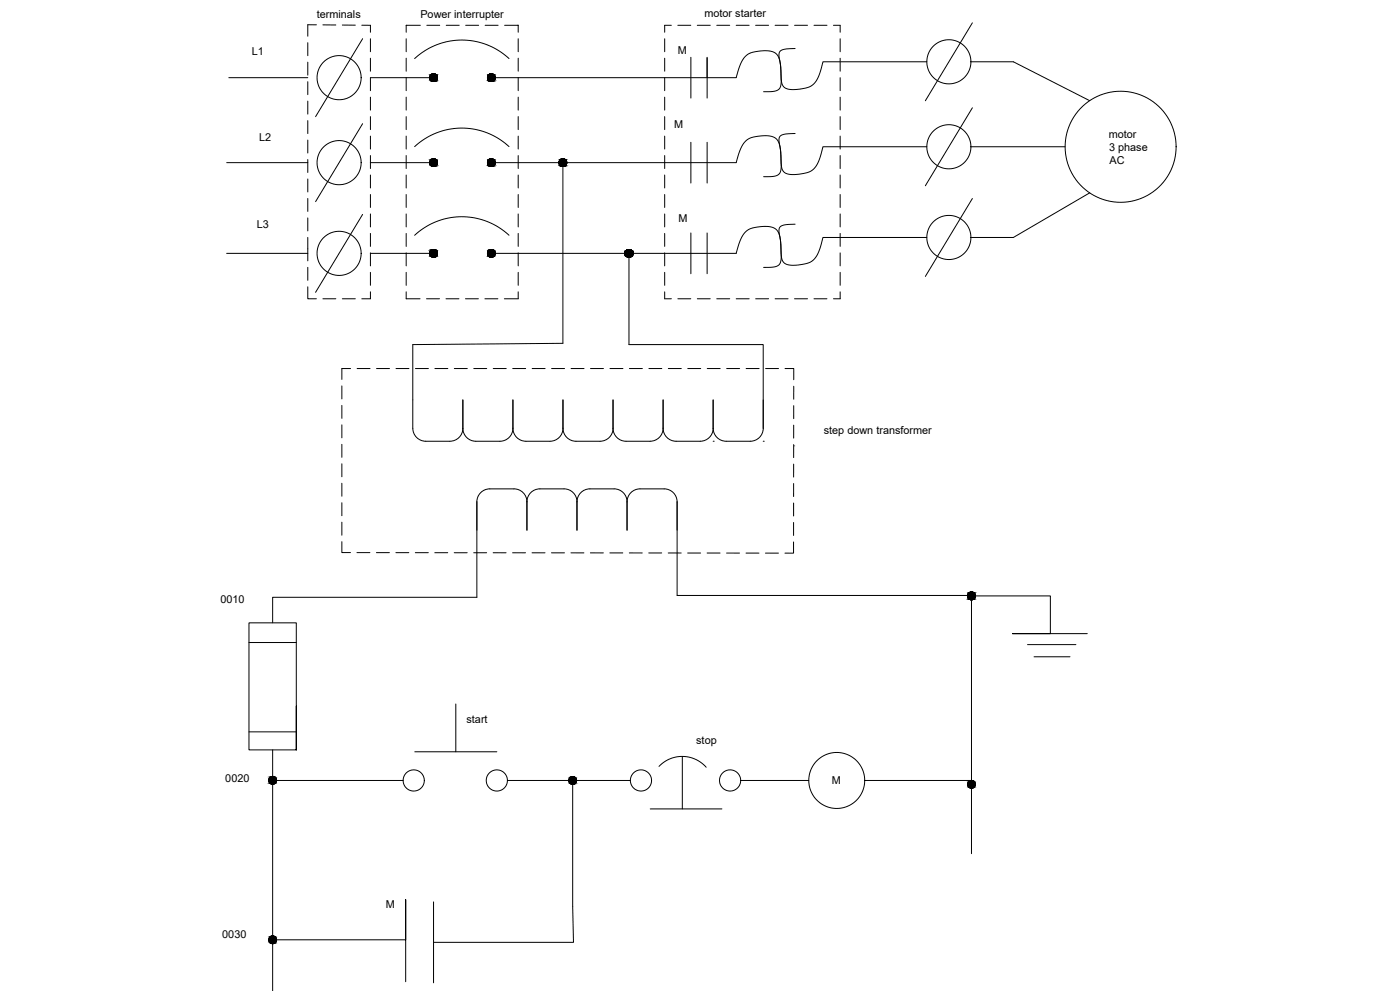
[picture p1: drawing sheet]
<svg xmlns="http://www.w3.org/2000/svg" width="2378mm" height="1682mm" viewBox="0 0 2378 1682" stroke-linecap="round" stroke-linejoin="round" font-family="sans-serif">
<defs><g id="words">
<g font-size="18.5">
<text x="714" y="30">Power interrupter</text>
<text x="1197" y="28">motor starter</text>
<text x="538" y="30">terminals</text>
<text x="428" y="94">L1</text>
<text x="1151" y="92">M</text>
<text x="1145" y="217">M</text>
<text x="440" y="239">L2</text>
<text x="1883" y="235">motor</text>
<text x="1884" y="257">3 phase</text>
<text x="1885" y="279">AC</text>
<text x="1152" y="376">M</text>
<text x="436" y="387">L3</text>
<text x="1399" y="736">step down transformer</text>
<text x="374" y="1023">0010</text>
<text x="792" y="1228">start</text>
<text x="1183" y="1263">stop</text>
<text x="383" y="1327">0020</text>
<text x="1413" y="1331">M</text>
<text x="655" y="1541">M</text>
<text x="378" y="1592">0030</text>
</g>
</g></defs>
<!-- layer: 0 -->
<g fill="none" stroke="#000" stroke-width="1.7">
<path d="M1652 39l-80 132M537 42h-14v19M548 42h22M581 43h23M615 43h14v12M714 43h-24v12M725 43h22M758 43h22M791 43h22M824 43h22M857 43h23v12M1140 43h-11v12"/>
<path d="M1151 43h22M1184 43h22M1217 43h23M1251 43h22M1284 43h22M1317 43h22M1350 43h22M1383 43h22M1416 43h11v12M523 72v23M616 66l-80 132M629 66v22"/>
<path d="M690 66v22M880 66v22M1129 66v22M1427 66v22M629 99v22M690 99v22M865 99a118 118 0 0 0-161 0M880 99v22M1129 99v22M1174 97v69M1201 97v69M1351 82a37 37 0 0 0-26 5l-2 7 3 18a93 93 0 0 0 3 32 21 21 0 0 0 23 8 41 41 0 0 0 32-11l7-12 7-24h176"/>
<path d="M1427 99v22M523 106v22M1649 105h72l130 66M389 132h134M523 139v22M690 132v22M730 132h-101v22M841 132h409l2-6a49 49 0 0 1 20-35 53 53 0 0 1 46 0 38 38 0 0 1 8 29l1 17a15 15 0 0 1-18 19h-12M880 132v22M1129 132v22M1427 132v22M523 172v22"/>
<path d="M629 165v22M690 165v22M880 165v22M1129 165v22M1427 165v22M629 198v22M690 198v22M880 198v22M1129 198v22M1427 198v22M1652 183l-80 132M523 205v22"/>
<path d="M616 210l-80 132M523 238v22M629 231v22M690 231v22M880 231v22M1129 231v22M1351 227a37 37 0 0 0-26 4l-2 7 3 18a93 93 0 0 0 3 33 21 21 0 0 0 23 7 41 41 0 0 0 32-11l7-12 7-24h176M1427 231v22M865 249a118 118 0 0 0-161 0M1174 241v70M1201 241v70M1649 249h160"/>
<path d="M385 276h138M523 271v22M629 264v22M629 276h101M690 264v22M841 276h409l2-6a51 51 0 0 1 19-34 57 57 0 0 1 46-1 33 33 0 0 1 9 26l1 17a17 17 0 0 1-8 20l-7 2h-15M880 264v22M1129 264v22M1427 264v22M629 297v22M690 297v22M880 297v22"/>
<path d="M956 283v300l-255 2v142a22 22 0 0 0 22 22h41a22 22 0 0 0 22-22M1129 297v22M1427 297v22M523 304v22M523 337v22M629 330v22M690 330v22M880 330v22M1129 330v22M1427 330v22M1652 337l-80 132M1851 327l-130 76h-72"/>
<path d="M523 370v22M616 364l-80 132M629 363v22M690 363v22M880 363v22M1129 363v22M1427 363v22M629 396v22M690 396v22M865 399a118 118 0 0 0-161 0M880 396v22M1129 396v22"/>
<path d="M1174 395v70M1201 395v70M1351 381a35 35 0 0 0-26 5l-2 6 3 18a93 93 0 0 0 3 32 21 21 0 0 0 23 8 41 41 0 0 0 32-11l7-12 7-24h176M1427 396v22M523 403v40M385 430h138M629 429v22M629 430h101M690 429v22M841 430h409l2-6a49 49 0 0 1 20-34 53 53 0 0 1 46-1 38 38 0 0 1 8 30l1 16a15 15 0 0 1-18 19h-12M880 429v22M1068 437v148h228v142"/>
<path d="M1129 429v22M1427 429v22M523 454v22M629 462v22M690 462v22M880 462v22M1129 462v22M1427 462v22M523 487v20h14M629 495v12h-14M690 495v12h23M880 495v12h-23"/>
<path d="M1129 495v12h11M1427 495v12h-11M548 507h22M581 507h23M725 507h22M758 507h22M791 507h22M824 507h22M1151 507h22M1184 507h22M1217 507h23M1251 507h22"/>
<path d="M1284 507h22M1317 507h22M1350 507h22M1383 507h22M596 626h-15v18M607 626h22M640 626h22M673 626h22M706 626h22M739 626h22M772 626h22M805 626h22"/>
<path d="M838 626h22M871 626h22M904 626h22M937 626h22M970 626h22M1003 626h22M1036 626h22M1069 626h22M1102 626h22M1135 626h22M1168 626h22M1201 626h22"/>
<path d="M1234 626h22M1267 626h22M1300 626h22M1333 626h15v18M581 655v22M1348 656v22M786 679v48a22 22 0 0 0 22 22h41a22 22 0 0 0 22-22M871 679v48M956 679v48M1041 679v48M1126 679v48M1211 679v48"/>
<path d="M1296 679v48M581 688v22M1348 689v22M581 721v22M871 727a22 22 0 0 0 22 22h41a22 22 0 0 0 22-22M956 727a22 22 0 0 0 22 22h41a22 22 0 0 0 22-22M1041 727a22 22 0 0 0 22 22h41M1126 727a22 22 0 0 0 22 22h41a22 22 0 0 0 22-22M1126 727a22 22 0 0 1-22 22M1211 727a22 22 0 0 0 22 22h41a22 22 0 0 0 22-22M1348 722v22M581 754v22"/>
<path d="M1211 749h.1M1296 749h.1M1348 755v22M1350 757h.1M581 787v22M1348 788v22M581 820v22M1128 830h-41a22 22 0 0 0-22 22M1128 830a22 22 0 0 1 22 22v159h494M1348 821v22M581 853v22M895 852a22 22 0 0 1 22-22h41a22 22 0 0 1 22 22"/>
<path d="M895 852a22 22 0 0 0-22-22h-41a22 22 0 0 0-22 22v162h-347v43M895 852v48M980 852v48M980 852a22 22 0 0 1 22-22h41a22 22 0 0 1 22 22M1065 852v48M1348 854v22M581 886v22M1348 887v22M581 919v19h14M1348 920v19h-15M606 938h22M639 938h22"/>
<path d="M672 938h22M705 938h22M739 938h22M772 938h22M805 938h22M838 938h22M871 938h22M904 938h22M937 938h22M970 938h22M1003 938h22M1036 938l22 1"/>
<path d="M1069 939h22M1102 939h22M1135 939h22M1168 939h22M1201 939h22M1234 939h22M1267 939h22M1300 939h22M1650 1018v307M1657 1011a7 7 0 0 1-10 6 7 7 0 0 1-1-11 7 7 0 0 1 11 4v1h127v64h-64h127M423 1091h80M1745 1094h83"/>
<path d="M1756 1115h62M503 1199v74v-216h-80v216h80M774 1195v81M423 1242h80M463 1273v409M705 1276h139M1159 1284v89M1119 1301a54 54 0 0 1 81 1M463 1325h222M862 1325a18 18 0 0 1-27 16 18 18 0 0 1-1-31 18 18 0 0 1 28 13v2h104M973 1331v208l1 60h-238M979 1325h92"/>
<path d="M1258 1325h116M1469 1325a48 48 0 0 1-71 41 48 48 0 0 1-2-82 48 48 0 0 1 73 38v3h183M1650 1338v111M1105 1373h121M736 1531v137M470 1595a7 7 0 0 1-10 6 7 7 0 0 1-1-11 7 7 0 0 1 11 4v1h219v-68v139"/>
<circle cx="1612" cy="105" r="37"/>
<circle cx="576" cy="132" r="37"/>
<circle cx="736" cy="132" r="6"/>
<circle cx="835" cy="132" r="6"/>
<circle cx="1612" cy="249" r="37"/>
<circle cx="1904" cy="249" r="94"/>
<circle cx="576" cy="276" r="37"/>
<circle cx="736" cy="276" r="6"/>
<circle cx="835" cy="276" r="6"/>
<circle cx="956" cy="276" r="6"/>
<circle cx="1612" cy="403" r="37"/>
<circle cx="576" cy="430" r="37"/>
<circle cx="736" cy="430" r="6"/>
<circle cx="835" cy="430" r="6"/>
<circle cx="1068" cy="430" r="6"/>
<circle cx="463" cy="1324" r="7"/>
<circle cx="703" cy="1325" r="18"/>
<circle cx="973" cy="1325" r="7"/>
<circle cx="1089" cy="1325" r="18"/>
<circle cx="1240" cy="1325" r="18"/>
<circle cx="1650" cy="1331" r="7"/>
</g>
<g fill="#000" stroke="#000" stroke-width="1.7">
<path d="M735 138h3zM736 125h1zM833 138h3zM834 125h1zM834 270h1zM956 270h1zM833 282h3zM955 282h2zM735 436h3zM736 424h1zM833 436h3zM834 424h1z"/>
<path d="M1650 1005h1zM1650 1018h1zM972 1318h2zM971 1331h4zM1648 1337h4zM1649 1325h2zM462 1589h2zM461 1601h4z"/>
<path d="M735 138h2zM736 138h1z"/>
<path d="M735 138h2zM736 138h1z"/>
<path d="M736 125h2zM735 125h3z"/>
<path d="M736 125l2 1zM735 126h3z"/>
<path d="M735 125l3 1zM735 126h3z"/>
<path d="M735 126h3zM735 126h3z"/>
<path d="M735 126h4zM734 126h5z"/>
<path d="M735 138h3zM735 138h3z"/>
<path d="M735 126h4zM734 126h5z"/>
<path d="M735 138h3zM735 138h3z"/>
<path d="M734 126h5zM734 126h5z"/>
<path d="M734 138h5zM734 138h4z"/>
<path d="M734 126h5zM734 126h5z"/>
<path d="M734 138h5zM734 138h4z"/>
<path d="M734 126h5zM734 126h5z"/>
<path d="M734 138h5zM734 138h5z"/>
<path d="M734 126h6zM733 126h7z"/>
<path d="M734 138h5zM734 138h5z"/>
<path d="M734 126h6zM733 126h7z"/>
<path d="M734 138h5zM734 138h5z"/>
<path d="M733 126l7 1zM733 127h7z"/>
<path d="M733 137h7zM733 137l6 1z"/>
<path d="M733 126l7 1zM733 127h7z"/>
<path d="M733 137h7zM733 137l6 1z"/>
<path d="M733 127h8zM732 127h9z"/>
<path d="M733 137h7zM733 137h7z"/>
<path d="M733 127h8zM732 127h9z"/>
<path d="M733 137h7zM733 137h7z"/>
<path d="M732 127h9zM732 127h9z"/>
<path d="M732 137h9zM732 137h8z"/>
<path d="M732 127h9zM732 127h9z"/>
<path d="M732 137h9zM732 137h8z"/>
<path d="M732 127l9 1zM732 128h9z"/>
<path d="M732 136h9zM732 136l9 1z"/>
<path d="M732 127l9 1zM732 127l9 1z"/>
<path d="M732 136h9zM732 136l9 1z"/>
<path d="M732 128h10zM732 128h10z"/>
<path d="M732 136h9zM732 136h9z"/>
<path d="M732 128h10zM732 128h10z"/>
<path d="M732 136h9zM732 136h9z"/>
<path d="M731 128h11zM731 128h11z"/>
<path d="M731 136h11zM731 136h10z"/>
<path d="M731 128h11zM731 128h11z"/>
<path d="M731 136h11zM731 136h10z"/>
<path d="M731 128l11 1zM731 128l11 1z"/>
<path d="M731 135h11zM731 135l11 1z"/>
<path d="M731 128l11 1zM731 128l11 1z"/>
<path d="M731 135h11zM731 135l11 1z"/>
<path d="M731 129h11zM731 129h11z"/>
<path d="M731 135h11zM731 135h11z"/>
<path d="M731 129h11zM731 129h11z"/>
<path d="M731 135h11zM731 135h11z"/>
<path d="M731 129l12 1zM731 129l12 1z"/>
<path d="M731 135h11zM731 135h11z"/>
<path d="M731 129l12 1zM731 129l12 1z"/>
<path d="M731 134h11zM731 134l11 1z"/>
<path d="M730 130h13zM730 130h13z"/>
<path d="M730 134h13zM730 134l12 1z"/>
<path d="M730 130h13zM730 130h13z"/>
<path d="M730 134h13zM730 134h12z"/>
<path d="M730 130h13zM730 130h13z"/>
<path d="M730 134h13zM730 134h13z"/>
<path d="M730 130l13 1zM730 130l13 1z"/>
<path d="M730 133h13zM730 133l13 1z"/>
<path d="M730 130l13 1zM730 130l13 1z"/>
<path d="M730 133h13zM730 133l13 1z"/>
<path d="M730 131h13zM730 131h13z"/>
<path d="M730 133h13zM730 133h13z"/>
<path d="M730 131l13 1zM730 131l13 1z"/>
<path d="M730 132h13zM730 132l13 1z"/>
<path d="M730 131h13zM730 131h13z"/>
<path d="M730 133h13zM730 133h13z"/>
<path d="M730 132h13zM730 132h13z"/>
<path d="M730 131l13 1zM730 131l13 1z"/>
<path d="M730 132h13zM730 132h13z"/>
<path d="M730 132h13zM730 132l13 1z"/>
<path d="M833 138h2zM834 138h1z"/>
<path d="M833 138h2zM834 138h1z"/>
<path d="M834 125l2 1zM833 126h3z"/>
<path d="M834 125l2 1zM833 126h3z"/>
<path d="M833 126h3zM833 126h3z"/>
<path d="M833 126h3zM833 126h3z"/>
<path d="M833 126h4zM832 126h5z"/>
<path d="M833 138h3zM833 138h3z"/>
<path d="M833 126h4zM832 126h5z"/>
<path d="M833 138h3zM833 138h3z"/>
<path d="M832 126h5zM832 126h5z"/>
<path d="M832 138h5zM832 138h4z"/>
<path d="M832 126h5zM832 126h5z"/>
<path d="M832 138h5zM832 138h4z"/>
<path d="M832 126h6zM831 126h7z"/>
<path d="M832 138h5zM832 138h5z"/>
<path d="M832 126h6zM831 126h7z"/>
<path d="M832 138h5zM832 138h5z"/>
<path d="M831 126l7 1zM831 127h7z"/>
<path d="M831 137h7zM831 137l6 1z"/>
<path d="M831 126l7 1zM831 127h7z"/>
<path d="M831 137h7zM831 137l6 1z"/>
<path d="M831 127h8zM830 127h9z"/>
<path d="M831 137h7zM831 137h7z"/>
<path d="M831 127h8zM830 127h9z"/>
<path d="M831 137h7zM831 137h7z"/>
<path d="M830 127h9zM830 127h9z"/>
<path d="M830 137h9zM830 137h8z"/>
<path d="M830 127h9zM830 127h9z"/>
<path d="M830 137h9zM830 137h8z"/>
<path d="M830 127l9 1zM830 127l9 1z"/>
<path d="M830 136h9zM830 136l9 1z"/>
<path d="M830 127l9 1zM830 127l9 1z"/>
<path d="M830 136h9zM830 136l9 1z"/>
<path d="M830 128h10zM830 128h10z"/>
<path d="M830 136h9zM830 136h9z"/>
<path d="M830 128h10zM830 128h10z"/>
<path d="M830 136h9zM830 136h9z"/>
<path d="M829 128h11zM829 128h11z"/>
<path d="M829 136h11zM829 136h10z"/>
<path d="M829 128h11zM829 128h11z"/>
<path d="M829 136h11zM829 136h10z"/>
<path d="M829 128l11 1zM829 128l11 1z"/>
<path d="M829 135h11zM829 135l11 1z"/>
<path d="M829 128l11 1zM829 128l11 1z"/>
<path d="M829 135h11zM829 135l11 1z"/>
<path d="M829 129h11zM829 129h11z"/>
<path d="M829 135h11zM829 135h11z"/>
<path d="M829 129h11zM829 129h11z"/>
<path d="M829 135h11zM829 135h11z"/>
<path d="M829 129l12 1zM829 129l12 1z"/>
<path d="M829 134h11zM829 134l11 1z"/>
<path d="M829 129l12 1zM829 129l12 1z"/>
<path d="M829 134h11zM829 134l11 1z"/>
<path d="M828 130h13zM828 130h13z"/>
<path d="M828 134h13zM828 134h12z"/>
<path d="M828 130h13zM828 130h13z"/>
<path d="M828 134h13zM828 134h12z"/>
<path d="M828 130l13 1zM828 130l13 1z"/>
<path d="M828 133h13zM828 133l13 1z"/>
<path d="M828 130l13 1zM828 130l13 1z"/>
<path d="M828 133h13zM828 133l13 1z"/>
<path d="M828 131h13zM828 131h13z"/>
<path d="M828 133h13zM828 133h13z"/>
<path d="M828 131h13zM828 131h13z"/>
<path d="M828 133h13zM828 133h13z"/>
<path d="M828 131l13 1zM828 131l13 1z"/>
<path d="M828 132h13zM828 132l13 1z"/>
<path d="M828 131l13 1zM828 131l13 1z"/>
<path d="M828 132h13zM828 132l13 1z"/>
<path d="M828 132h13zM828 132h13z"/>
<path d="M828 132h13zM828 132h13z"/>
<path d="M736 270h2zM735 270h3z"/>
<path d="M736 270h2zM735 270h3z"/>
<path d="M735 270h3zM735 270h3z"/>
<path d="M735 270h3zM735 270h3z"/>
<path d="M735 270h4zM734 270h5z"/>
<path d="M735 270h4zM734 270h5z"/>
<path d="M734 270h6zM733 270h7z"/>
<path d="M734 270h6zM733 270h7z"/>
<path d="M733 270l7 1zM733 271h7z"/>
<path d="M733 270l7 1zM733 271h7z"/>
<path d="M733 271h8zM732 271h9z"/>
<path d="M733 271h8zM732 271h9z"/>
<path d="M732 271l9 1zM732 271l9 1z"/>
<path d="M732 271l9 1zM732 271l9 1z"/>
<path d="M732 272l10 1zM732 272l10 1z"/>
<path d="M732 272l10 1zM732 272l10 1z"/>
<path d="M731 273h11zM731 273h11z"/>
<path d="M731 280h11zM731 280h10z"/>
<path d="M731 273h11zM731 273h11z"/>
<path d="M731 280h11zM731 280h10z"/>
<path d="M731 273l12 1zM731 273l12 1z"/>
<path d="M731 279h11zM731 279l11 1z"/>
<path d="M731 273l12 1zM731 273l12 1z"/>
<path d="M731 279h11zM731 279l11 1z"/>
<path d="M730 274l13 1zM730 274l13 1z"/>
<path d="M730 278h13zM730 278l12 1z"/>
<path d="M730 274l13 1zM730 274l13 1z"/>
<path d="M730 278h13zM730 278l12 1z"/>
<path d="M730 275h13zM730 275h13z"/>
<path d="M730 278h13zM730 278h13z"/>
<path d="M730 275h13zM730 275h13z"/>
<path d="M730 278h13zM730 278h13z"/>
<path d="M730 275l13 1zM730 275l13 1z"/>
<path d="M730 277h13zM730 277l13 1z"/>
<path d="M730 275l13 1zM730 275l13 1z"/>
<path d="M730 277h13zM730 277l13 1z"/>
<path d="M730 276h13zM730 276l13 1z"/>
<path d="M730 276h13zM730 276l13 1z"/>
<path d="M834 270h2zM833 270h3z"/>
<path d="M834 270h2zM833 270h3z"/>
<path d="M833 270h3zM833 270h3z"/>
<path d="M833 270h3zM833 270h3z"/>
<path d="M833 270h4zM832 270h5z"/>
<path d="M833 270h4zM832 270h5z"/>
<path d="M832 270h5zM832 270h5z"/>
<path d="M832 270h5zM832 270h5z"/>
<path d="M832 270h6zM831 270h7z"/>
<path d="M832 270h6zM831 270h7z"/>
<path d="M831 270l7 1zM831 271h7z"/>
<path d="M831 270l7 1zM831 271h7z"/>
<path d="M831 271h8zM830 271h9z"/>
<path d="M831 271h8zM830 271h9z"/>
<path d="M830 271h9zM830 271h9z"/>
<path d="M830 271h9zM830 271h9z"/>
<path d="M830 271l9 1zM830 272h9z"/>
<path d="M830 271l9 1zM830 272h9z"/>
<path d="M830 272h10zM830 272h10z"/>
<path d="M830 272h10zM830 272h10z"/>
<path d="M829 272l11 1zM829 272l11 1z"/>
<path d="M829 280h11zM829 280h10z"/>
<path d="M829 272l11 1zM829 272l11 1z"/>
<path d="M829 280h11zM829 280h10z"/>
<path d="M829 273h11zM829 273h11z"/>
<path d="M829 280h11zM829 280h11z"/>
<path d="M829 273h11zM829 273h11z"/>
<path d="M829 280h11zM829 280h11z"/>
<path d="M829 273l11 1zM829 273l11 1z"/>
<path d="M829 279h11zM829 279l11 1z"/>
<path d="M829 273l11 1zM829 273l11 1z"/>
<path d="M829 279h11zM829 279l11 1z"/>
<path d="M829 274h12zM829 274h12z"/>
<path d="M829 279h11zM829 279h11z"/>
<path d="M829 274h12zM829 274h12z"/>
<path d="M829 279h11zM829 279h11z"/>
<path d="M828 274l13 1zM828 274l13 1z"/>
<path d="M828 278h13zM828 278l12 1z"/>
<path d="M828 274l13 1zM828 274l13 1z"/>
<path d="M828 278h13zM828 278l12 1z"/>
<path d="M828 275h13zM828 275h13z"/>
<path d="M828 278h13zM828 278h13z"/>
<path d="M828 275h13zM828 275h13z"/>
<path d="M828 278h13zM828 278h13z"/>
<path d="M828 275l13 1zM828 275l13 1z"/>
<path d="M828 277h13zM828 277l13 1z"/>
<path d="M828 275l13 1zM828 275l13 1z"/>
<path d="M828 277h13zM828 277l13 1z"/>
<path d="M828 276h13zM828 276h13z"/>
<path d="M828 277h13zM828 277h13z"/>
<path d="M828 276h13zM828 276h13z"/>
<path d="M828 277h13zM828 277h13z"/>
<path d="M828 276h13zM828 276l13 1z"/>
<path d="M828 276h13zM828 276l13 1z"/>
<path d="M956 270h1zM955 270h2z"/>
<path d="M956 270h1zM955 270h2z"/>
<path d="M955 270h3zM954 270h4z"/>
<path d="M955 270h3zM954 270h4z"/>
<path d="M954 270h4zM954 270h4z"/>
<path d="M954 270h4zM954 270h4z"/>
<path d="M954 270h5zM953 270h6z"/>
<path d="M954 270h5zM953 270h6z"/>
<path d="M953 270h6zM953 270h6z"/>
<path d="M953 270h6zM953 270h6z"/>
<path d="M953 270l7 1zM952 271h8z"/>
<path d="M953 270l7 1zM952 271h8z"/>
<path d="M952 271h8zM952 271h8z"/>
<path d="M952 271h8zM952 271h8z"/>
<path d="M952 271h9zM952 271h9z"/>
<path d="M952 271h9zM952 271h9z"/>
<path d="M952 271l9 1zM951 272h10z"/>
<path d="M952 271l9 1zM951 272h10z"/>
<path d="M951 272h10zM951 272h10z"/>
<path d="M951 272h10zM951 272h10z"/>
<path d="M951 272l11 1zM951 272l11 1z"/>
<path d="M951 280h10zM951 280h10z"/>
<path d="M951 272l11 1zM951 272l11 1z"/>
<path d="M951 280h10zM951 280h10z"/>
<path d="M951 273h11zM951 273h11z"/>
<path d="M951 280h11zM951 280h10z"/>
<path d="M951 273h11zM951 273h11z"/>
<path d="M951 280h11zM951 280h10z"/>
<path d="M950 273l12 1zM950 273l12 1z"/>
<path d="M950 279h12zM950 279l12 1z"/>
<path d="M950 273l12 1zM950 273l12 1z"/>
<path d="M950 279h12zM950 279l12 1z"/>
<path d="M950 274h12zM950 274h12z"/>
<path d="M950 279h12zM950 279h12z"/>
<path d="M950 274h12zM950 274h12z"/>
<path d="M950 279h12zM950 279h12z"/>
<path d="M950 274l12 1zM950 274l12 1z"/>
<path d="M950 278h12zM950 278l12 1z"/>
<path d="M950 274l12 1zM950 274l12 1z"/>
<path d="M950 278h12zM950 278l12 1z"/>
<path d="M950 275h12zM950 275h12z"/>
<path d="M950 278h12zM950 278h12z"/>
<path d="M950 275h12zM950 275h12z"/>
<path d="M950 278h12zM950 278h12z"/>
<path d="M950 275l13 1zM950 275l13 1z"/>
<path d="M950 277h12zM950 277l12 1z"/>
<path d="M950 275l13 1zM950 275l13 1z"/>
<path d="M950 277h12zM950 277l12 1z"/>
<path d="M950 276h13zM950 276h13z"/>
<path d="M950 277h13zM950 277h12z"/>
<path d="M950 276h13zM950 276h13z"/>
<path d="M950 277h13zM950 277h12z"/>
<path d="M950 276h13zM950 276l13 1z"/>
<path d="M950 276h13zM950 276l13 1z"/>
<path d="M735 282h3zM735 282l2 1z"/>
<path d="M735 282h3zM735 282l2 1z"/>
<path d="M735 282h3zM735 282h3z"/>
<path d="M735 282h3zM735 282h3z"/>
<path d="M734 282h5zM734 282h4z"/>
<path d="M734 282h5zM734 282h4z"/>
<path d="M733 282h7zM733 282h6z"/>
<path d="M733 282h7zM733 282h6z"/>
<path d="M733 281h7zM733 281l7 1z"/>
<path d="M733 281h7zM733 281l7 1z"/>
<path d="M732 281h9zM732 281h8z"/>
<path d="M732 281h9zM732 281h8z"/>
<path d="M732 280h9zM732 280l9 1z"/>
<path d="M732 280h9zM732 280l9 1z"/>
<path d="M833 282l2 1zM834 283h1z"/>
<path d="M833 282l2 1zM834 283h1z"/>
<path d="M833 282h3zM833 282h3z"/>
<path d="M833 282h3zM833 282h3z"/>
<path d="M832 282h5zM832 282h4z"/>
<path d="M832 282h5zM832 282h4z"/>
<path d="M832 282h5zM832 282h5z"/>
<path d="M832 282h5zM832 282h5z"/>
<path d="M831 282h7zM831 282h6z"/>
<path d="M831 282h7zM831 282h6z"/>
<path d="M831 281h7zM831 281l7 1z"/>
<path d="M831 281h7zM831 281l7 1z"/>
<path d="M830 281h9zM830 281h8z"/>
<path d="M830 281h9zM830 281h8z"/>
<path d="M830 281h9zM830 281h9z"/>
<path d="M830 281h9zM830 281h9z"/>
<path d="M830 280h9zM830 280l9 1z"/>
<path d="M830 280h9zM830 280l9 1z"/>
<path d="M955 282l2 1zM956 283h1z"/>
<path d="M955 282l2 1zM956 283h1z"/>
<path d="M954 282h4zM954 282h3z"/>
<path d="M954 282h4zM954 282h3z"/>
<path d="M954 282h4zM954 282h4z"/>
<path d="M954 282h4zM954 282h4z"/>
<path d="M953 282h6zM953 282h5z"/>
<path d="M953 282h6zM953 282h5z"/>
<path d="M953 282h6zM953 282h6z"/>
<path d="M953 282h6zM953 282h6z"/>
<path d="M952 281h8zM952 281l7 1z"/>
<path d="M952 281h8zM952 281l7 1z"/>
<path d="M952 281h8zM952 281h8z"/>
<path d="M952 281h8zM952 281h8z"/>
<path d="M952 281h9zM952 281h8z"/>
<path d="M952 281h9zM952 281h8z"/>
<path d="M951 280h10zM951 280l10 1z"/>
<path d="M951 280h10zM951 280l10 1z"/>
<path d="M735 436h2zM736 436h1z"/>
<path d="M735 436h2zM736 436h1z"/>
<path d="M736 424h2zM735 424h3z"/>
<path d="M736 424h2zM735 424h3z"/>
<path d="M735 424h3zM735 424h3z"/>
<path d="M735 424h3zM735 424h3z"/>
<path d="M735 424h4zM734 424h5z"/>
<path d="M735 436h3zM735 436h3z"/>
<path d="M735 424h4zM734 424h5z"/>
<path d="M735 436h3zM735 436h3z"/>
<path d="M734 424h5zM734 424h5z"/>
<path d="M734 436h5zM734 436h4z"/>
<path d="M734 424h5zM734 424h5z"/>
<path d="M734 436h5zM734 436h4z"/>
<path d="M734 424h5zM734 424h5z"/>
<path d="M734 436h5zM734 436h5z"/>
<path d="M734 424h5zM734 424h5z"/>
<path d="M734 436h5zM734 436h5z"/>
<path d="M734 424l6 1zM733 425h7z"/>
<path d="M734 436h5zM734 436h5z"/>
<path d="M734 424l6 1zM733 425h7z"/>
<path d="M734 436h5zM734 436h5z"/>
<path d="M733 425h7zM733 425h7z"/>
<path d="M733 436h7zM733 436h6z"/>
<path d="M733 425h7zM733 425h7z"/>
<path d="M733 436h7zM733 436h6z"/>
<path d="M733 425h8zM732 425h9z"/>
<path d="M733 435h7zM733 435l7 1z"/>
<path d="M733 425h8zM732 425h9z"/>
<path d="M733 435h7zM733 435l7 1z"/>
<path d="M732 425h9zM732 425h9z"/>
<path d="M732 435h9zM732 435h8z"/>
<path d="M732 425h9zM732 425h9z"/>
<path d="M732 435h9zM732 435h8z"/>
<path d="M732 425l9 1zM732 425l9 1z"/>
<path d="M732 435h9zM732 435h9z"/>
<path d="M732 425l9 1zM732 425l9 1z"/>
<path d="M732 435h9zM732 435h9z"/>
<path d="M732 426h10zM732 426h10z"/>
<path d="M732 434h9zM732 434l9 1z"/>
<path d="M732 426h10zM732 426h10z"/>
<path d="M732 434h9zM732 434l9 1z"/>
<path d="M731 426h11zM731 426h11z"/>
<path d="M731 434h11zM731 434h10z"/>
<path d="M731 426h11zM731 426h11z"/>
<path d="M731 434h11zM731 434h10z"/>
<path d="M731 426l11 1zM731 426l11 1z"/>
<path d="M731 434h11zM731 434h11z"/>
<path d="M731 426l11 1zM731 426l11 1z"/>
<path d="M731 434h11zM731 434h11z"/>
<path d="M731 427h11zM731 427h11z"/>
<path d="M731 433h11zM731 433l11 1z"/>
<path d="M731 427h11zM731 427h11z"/>
<path d="M731 433h11zM731 433l11 1z"/>
<path d="M731 427l12 1zM731 427l12 1z"/>
<path d="M731 433h11zM731 433h11z"/>
<path d="M731 427l12 1zM731 427l12 1z"/>
<path d="M731 433h11zM731 433h11z"/>
<path d="M730 428h13zM730 428h13z"/>
<path d="M730 432h13zM730 432l12 1z"/>
<path d="M730 428h13zM730 428h13z"/>
<path d="M730 432h13zM730 432l12 1z"/>
<path d="M730 428l13 1zM730 428l13 1z"/>
<path d="M730 432h13zM730 432h13z"/>
<path d="M730 428l13 1zM730 428l13 1z"/>
<path d="M730 432h13zM730 432h13z"/>
<path d="M730 429h13zM730 429h13z"/>
<path d="M730 431h13zM730 431l13 1z"/>
<path d="M730 429h13zM730 429h13z"/>
<path d="M730 431h13zM730 431l13 1z"/>
<path d="M730 429l13 1zM730 429l13 1z"/>
<path d="M730 431h13zM730 431h13z"/>
<path d="M730 429l13 1zM730 429l13 1z"/>
<path d="M730 431h13zM730 431h13z"/>
<path d="M730 430h13zM730 430h13z"/>
<path d="M730 430l13 1zM730 430l13 1z"/>
<path d="M730 431h13zM730 431h13z"/>
<path d="M730 430h13zM730 430h13z"/>
<path d="M730 430l13 1zM730 430l13 1z"/>
<path d="M730 431h13zM730 431h13z"/>
<path d="M833 436h2zM834 436h1z"/>
<path d="M833 436h2zM834 436h1z"/>
<path d="M834 424h2zM833 424h3z"/>
<path d="M834 424h2zM833 424h3z"/>
<path d="M833 424h3zM833 424h3z"/>
<path d="M833 424h3zM833 424h3z"/>
<path d="M833 424h4zM832 424h5z"/>
<path d="M833 436h3zM833 436h3z"/>
<path d="M833 424h4zM832 424h5z"/>
<path d="M833 436h3zM833 436h3z"/>
<path d="M832 424h5zM832 424h5z"/>
<path d="M832 436h5zM832 436h4z"/>
<path d="M832 424h5zM832 424h5z"/>
<path d="M832 436h5zM832 436h4z"/>
<path d="M832 424h6zM831 424h7z"/>
<path d="M832 436h5zM832 436h5z"/>
<path d="M832 424h6zM831 424h7z"/>
<path d="M832 436h5zM832 436h5z"/>
<path d="M831 424l7 1zM831 425h7z"/>
<path d="M831 436h7zM831 436h6z"/>
<path d="M831 424l7 1zM831 425h7z"/>
<path d="M831 436h7zM831 436h6z"/>
<path d="M831 425h8zM830 425h9z"/>
<path d="M831 435h7zM831 435l7 1z"/>
<path d="M831 425h8zM830 425h9z"/>
<path d="M831 435h7zM831 435l7 1z"/>
<path d="M830 425h9zM830 425h9z"/>
<path d="M830 435h9zM830 435h8z"/>
<path d="M830 425h9zM830 425h9z"/>
<path d="M830 435h9zM830 435h8z"/>
<path d="M830 425l9 1zM830 425l9 1z"/>
<path d="M830 435h9zM830 435h9z"/>
<path d="M830 425l9 1zM830 425l9 1z"/>
<path d="M830 435h9zM830 435h9z"/>
<path d="M830 426h10zM830 426h10z"/>
<path d="M830 434h9zM830 434l9 1z"/>
<path d="M830 426h10zM830 426h10z"/>
<path d="M830 434h9zM830 434l9 1z"/>
<path d="M829 426l11 1zM829 426l11 1z"/>
<path d="M829 434h11zM829 434h10z"/>
<path d="M829 426l11 1zM829 426l11 1z"/>
<path d="M829 434h11zM829 434h10z"/>
<path d="M829 427h11zM829 427h11z"/>
<path d="M829 434h11zM829 434h11z"/>
<path d="M829 427h11zM829 427h11z"/>
<path d="M829 434h11zM829 434h11z"/>
<path d="M829 427h11zM829 427h11z"/>
<path d="M829 433h11zM829 433l11 1z"/>
<path d="M829 427h11zM829 427h11z"/>
<path d="M829 433h11zM829 433l11 1z"/>
<path d="M829 427l12 1zM829 427l12 1z"/>
<path d="M829 433h11zM829 433h11z"/>
<path d="M829 427l12 1zM829 427l12 1z"/>
<path d="M829 433h11zM829 433h11z"/>
<path d="M828 428h13zM828 428h13z"/>
<path d="M828 432h13zM828 432l12 1z"/>
<path d="M828 428h13zM828 428h13z"/>
<path d="M828 432h13zM828 432l12 1z"/>
<path d="M828 428l13 1zM828 428l13 1z"/>
<path d="M828 432h13zM828 432h13z"/>
<path d="M828 428l13 1zM828 428l13 1z"/>
<path d="M828 432h13zM828 432h13z"/>
<path d="M828 429l13 1zM828 429l13 1z"/>
<path d="M828 431h13zM828 431l13 1z"/>
<path d="M828 429l13 1zM828 429l13 1z"/>
<path d="M828 431h13zM828 431l13 1z"/>
<path d="M828 430h13zM828 430h13z"/>
<path d="M828 431h13zM828 431h13z"/>
<path d="M828 430h13zM828 430h13z"/>
<path d="M828 431h13zM828 431h13z"/>
<path d="M828 430h13zM828 430l13 1z"/>
<path d="M828 430h13zM828 430l13 1z"/>
<path d="M1068 424h1zM1068 424h1z"/>
<path d="M1068 424h1zM1068 424h1z"/>
<path d="M1068 424h1zM1068 424h1z"/>
<path d="M1068 436h1zM1068 436h1z"/>
<path d="M1068 424h1zM1068 424h1z"/>
<path d="M1068 436h1zM1068 436h1z"/>
<path d="M1068 424h1zM1068 424h1z"/>
<path d="M1068 436h1zM1068 436h1z"/>
<path d="M1068 424h1zM1068 424h1z"/>
<path d="M1068 436h1zM1068 436h1z"/>
<path d="M1068 424h1zM1068 424h1z"/>
<path d="M1068 436h1zM1068 436h1z"/>
<path d="M1068 424h1zM1068 424h1z"/>
<path d="M1068 436h1zM1068 436h1z"/>
<path d="M1068 424h1zM1068 424h1z"/>
<path d="M1068 436h1zM1068 436h1z"/>
<path d="M1068 424h1zM1068 424h1z"/>
<path d="M1068 436h1zM1068 436h1z"/>
<path d="M1068 424h1zM1068 424h1z"/>
<path d="M1068 436h1zM1068 436h1z"/>
<path d="M1068 424h1zM1068 424h1z"/>
<path d="M1068 436h1zM1068 436h1z"/>
<path d="M1068 424h1zM1067 424h2z"/>
<path d="M1068 436h1zM1068 436h1z"/>
<path d="M1068 424h1zM1067 424h2z"/>
<path d="M1068 436h1zM1068 436h1z"/>
<path d="M1067 424h2zM1067 424h2z"/>
<path d="M1067 436h2zM1067 436h2z"/>
<path d="M1067 424h2zM1067 424h2z"/>
<path d="M1067 436h2zM1067 436h2z"/>
<path d="M1067 424h2zM1067 424h2z"/>
<path d="M1067 436h2zM1067 436h2z"/>
<path d="M1067 424h2zM1067 424h2z"/>
<path d="M1067 436h2zM1067 436h2z"/>
<path d="M1067 424h2zM1067 424h2z"/>
<path d="M1067 436h2zM1067 436h2z"/>
<path d="M1067 424h2zM1067 424h2z"/>
<path d="M1067 436h2zM1067 436h2z"/>
<path d="M1067 424h3zM1067 424h3z"/>
<path d="M1067 436h2zM1067 436h2z"/>
<path d="M1067 424h3zM1067 424h3z"/>
<path d="M1067 436h2zM1067 436h2z"/>
<path d="M1067 424h3zM1067 424h3z"/>
<path d="M1067 436h3zM1067 436h2z"/>
<path d="M1067 424h3zM1067 424h3z"/>
<path d="M1067 436h3zM1067 436h2z"/>
<path d="M1067 424h3zM1067 424h3z"/>
<path d="M1067 436h3zM1067 436h3z"/>
<path d="M1067 424h3zM1067 424h3z"/>
<path d="M1067 436h3zM1067 436h3z"/>
<path d="M1067 424h3zM1067 424h3z"/>
<path d="M1067 436h3zM1067 436h3z"/>
<path d="M1067 424h3zM1067 424h3z"/>
<path d="M1067 436h3zM1067 436h3z"/>
<path d="M1067 424h3zM1067 424h3z"/>
<path d="M1067 436h3zM1067 436h3z"/>
<path d="M1067 424h3zM1067 424h3z"/>
<path d="M1067 436h3zM1067 436h3z"/>
<path d="M1067 424h3zM1067 424h3z"/>
<path d="M1067 436h3zM1067 436h3z"/>
<path d="M1067 424h3zM1067 424h3z"/>
<path d="M1067 436h3zM1067 436h3z"/>
<path d="M1067 424h3zM1067 424h3z"/>
<path d="M1067 436h3zM1067 436h3z"/>
<path d="M1067 424h3zM1067 424h3z"/>
<path d="M1067 436h3zM1067 436h3z"/>
<path d="M1067 424h3zM1067 424h3z"/>
<path d="M1067 436h3zM1067 436h3z"/>
<path d="M1067 424h3zM1067 424h3z"/>
<path d="M1067 436h3zM1067 436h3z"/>
<path d="M1067 424h3zM1067 424h3z"/>
<path d="M1067 436h3zM1067 436h3z"/>
<path d="M1067 424h3zM1067 424h3z"/>
<path d="M1067 436h3zM1067 436h3z"/>
<path d="M1067 424h3zM1067 424h3z"/>
<path d="M1067 436h3zM1067 436h3z"/>
<path d="M1067 424h3zM1067 424h3z"/>
<path d="M1067 436h3zM1067 436h3z"/>
<path d="M1067 424h3zM1067 424h3z"/>
<path d="M1067 436h3zM1067 436h3z"/>
<path d="M1067 424h3zM1067 424h3z"/>
<path d="M1067 436h3zM1067 436h3z"/>
<path d="M1067 424h3zM1067 424h3z"/>
<path d="M1067 436h3zM1067 436h3z"/>
<path d="M1067 424h3zM1067 424h3z"/>
<path d="M1067 436h3zM1067 436h3z"/>
<path d="M1067 424h3zM1066 424h4z"/>
<path d="M1067 436h3zM1067 436h3z"/>
<path d="M1067 424h3zM1066 424h4z"/>
<path d="M1067 436h3zM1067 436h3z"/>
<path d="M1066 424h4zM1066 424h4z"/>
<path d="M1066 436h4zM1066 436h4z"/>
<path d="M1066 424h4zM1066 424h4z"/>
<path d="M1066 436h4zM1066 436h4z"/>
<path d="M1066 424h4zM1066 424h4z"/>
<path d="M1066 436h4zM1066 436h4z"/>
<path d="M1066 424h4zM1066 424h4z"/>
<path d="M1066 436h4zM1066 436h4z"/>
<path d="M1066 424h4zM1066 424h4z"/>
<path d="M1066 436h4zM1066 436h4z"/>
<path d="M1066 424h4zM1066 424h4z"/>
<path d="M1066 436h4zM1066 436h4z"/>
<path d="M1066 424h5zM1066 424h5z"/>
<path d="M1066 436h4zM1066 436h4z"/>
<path d="M1066 424h5zM1066 424h5z"/>
<path d="M1066 436h4zM1066 436h4z"/>
<path d="M1066 424h5zM1066 424h5z"/>
<path d="M1066 436h5zM1066 436h4z"/>
<path d="M1066 424h5zM1066 424h5z"/>
<path d="M1066 436h5zM1066 436h4z"/>
<path d="M1066 424h5zM1066 424h5z"/>
<path d="M1066 436h5zM1066 436h5z"/>
<path d="M1066 424h5zM1066 424h5z"/>
<path d="M1066 436h5zM1066 436h5z"/>
<path d="M1066 424h5zM1066 424h5z"/>
<path d="M1066 436h5zM1066 436h5z"/>
<path d="M1066 424h5zM1066 424h5z"/>
<path d="M1066 436h5zM1066 436h5z"/>
<path d="M1066 424h5zM1066 424h5z"/>
<path d="M1066 436h5zM1066 436h5z"/>
<path d="M1066 424h5zM1066 424h5z"/>
<path d="M1066 436h5zM1066 436h5z"/>
<path d="M1066 424h5zM1066 424h5z"/>
<path d="M1066 436h5zM1066 436h5z"/>
<path d="M1066 424h5zM1066 424h5z"/>
<path d="M1066 436h5zM1066 436h5z"/>
<path d="M1066 424h5zM1066 424h5z"/>
<path d="M1066 436h5zM1066 436h5z"/>
<path d="M1066 424h5zM1066 424h5z"/>
<path d="M1066 436h5zM1066 436h5z"/>
<path d="M1066 424h5zM1066 424h5z"/>
<path d="M1066 436h5zM1066 436h5z"/>
<path d="M1066 424h5zM1066 424h5z"/>
<path d="M1066 436h5zM1066 436h5z"/>
<path d="M1066 424h5zM1066 424h5z"/>
<path d="M1066 436h5zM1066 436h5z"/>
<path d="M1066 424h5zM1066 424h5z"/>
<path d="M1066 436h5zM1066 436h5z"/>
<path d="M1066 424h5zM1066 424h5z"/>
<path d="M1066 436h5zM1066 436h5z"/>
<path d="M1066 424h5zM1066 424h5z"/>
<path d="M1066 436h5zM1066 436h5z"/>
<path d="M1066 424h5zM1066 424h5z"/>
<path d="M1066 436h5zM1066 436h5z"/>
<path d="M1066 424h5zM1066 424h5z"/>
<path d="M1066 436h5zM1066 436h5z"/>
<path d="M1066 424h5zM1066 424h5z"/>
<path d="M1066 436h5zM1066 436h5z"/>
<path d="M1066 424h5zM1066 424h5z"/>
<path d="M1066 436h5zM1066 436h5z"/>
<path d="M1066 424h5zM1065 424h6z"/>
<path d="M1066 436h5zM1066 436h5z"/>
<path d="M1066 424h5zM1065 424h6z"/>
<path d="M1066 436h5zM1066 436h5z"/>
<path d="M1065 424h6zM1065 424h6z"/>
<path d="M1065 436h6zM1065 436h6z"/>
<path d="M1065 424h6zM1065 424h6z"/>
<path d="M1065 436h6zM1065 436h6z"/>
<path d="M1065 424h6zM1065 424h6z"/>
<path d="M1065 436h6zM1065 436h6z"/>
<path d="M1065 424h6zM1065 424h6z"/>
<path d="M1065 436h6zM1065 436h6z"/>
<path d="M1065 424h6zM1065 424h6z"/>
<path d="M1065 436h6zM1065 436h6z"/>
<path d="M1065 424h6zM1065 424h6z"/>
<path d="M1065 436h6zM1065 436h6z"/>
<path d="M1065 424h6zM1065 424h6z"/>
<path d="M1065 436h6zM1065 436h6z"/>
<path d="M1065 424h6zM1065 424h6z"/>
<path d="M1065 436h6zM1065 436h6z"/>
<path d="M1065 424h7zM1065 424h7z"/>
<path d="M1065 436h6zM1065 436h6z"/>
<path d="M1065 424h7zM1065 424h7z"/>
<path d="M1065 436h6zM1065 436h6z"/>
<path d="M1065 424h7zM1065 424h7z"/>
<path d="M1065 436h7zM1065 436h6z"/>
<path d="M1065 424h7zM1065 424h7z"/>
<path d="M1065 436h7zM1065 436h6z"/>
<path d="M1065 424h7zM1065 424h7z"/>
<path d="M1065 436h7zM1065 436h7z"/>
<path d="M1065 424h7zM1065 424h7z"/>
<path d="M1065 436h7zM1065 436h7z"/>
<path d="M1065 424h7zM1065 424h7z"/>
<path d="M1065 436h7zM1065 436h7z"/>
<path d="M1065 424h7zM1065 424h7z"/>
<path d="M1065 436h7zM1065 436h7z"/>
<path d="M1065 424l7 1zM1065 424l7 1z"/>
<path d="M1065 436h7zM1065 436h7z"/>
<path d="M1065 424l7 1zM1065 424l7 1z"/>
<path d="M1065 436h7zM1065 436h7z"/>
<path d="M1065 425h7zM1065 425h7z"/>
<path d="M1065 436h7zM1065 436h7z"/>
<path d="M1065 425h7zM1065 425h7z"/>
<path d="M1065 436h7zM1065 436h7z"/>
<path d="M1065 425h7zM1065 425h7z"/>
<path d="M1065 435h7zM1065 435l7 1z"/>
<path d="M1065 425h7zM1065 425h7z"/>
<path d="M1065 435h7zM1065 435l7 1z"/>
<path d="M1065 425h7zM1065 425h7z"/>
<path d="M1065 435h7zM1065 435h7z"/>
<path d="M1065 425h7zM1065 425h7z"/>
<path d="M1065 435h7zM1065 435h7z"/>
<path d="M1065 425h7zM1065 425h7z"/>
<path d="M1065 435h7zM1065 435h7z"/>
<path d="M1065 425h7zM1065 425h7z"/>
<path d="M1065 435h7zM1065 435h7z"/>
<path d="M1065 425h7zM1065 425h7z"/>
<path d="M1065 435h7zM1065 435h7z"/>
<path d="M1065 425h7zM1065 425h7z"/>
<path d="M1065 435h7zM1065 435h7z"/>
<path d="M1065 425h7zM1065 425h7z"/>
<path d="M1065 435h7zM1065 435h7z"/>
<path d="M1065 425h7zM1065 425h7z"/>
<path d="M1065 435h7zM1065 435h7z"/>
<path d="M1065 425h7zM1065 425h7z"/>
<path d="M1065 435h7zM1065 435h7z"/>
<path d="M1065 425h7zM1065 425h7z"/>
<path d="M1065 435h7zM1065 435h7z"/>
<path d="M1065 425h7zM1065 425h7z"/>
<path d="M1065 435h7zM1065 435h7z"/>
<path d="M1065 425h7zM1065 425h7z"/>
<path d="M1065 435h7zM1065 435h7z"/>
<path d="M1065 425h7zM1064 425h8z"/>
<path d="M1065 435h7zM1065 435h7z"/>
<path d="M1065 425h7zM1064 425h8z"/>
<path d="M1065 435h7zM1065 435h7z"/>
<path d="M1064 425h8zM1064 425h8z"/>
<path d="M1064 435h8zM1064 435h8z"/>
<path d="M1064 425h8zM1064 425h8z"/>
<path d="M1064 435h8zM1064 435h8z"/>
<path d="M1064 425h8zM1064 425h8z"/>
<path d="M1064 435h8zM1064 435h8z"/>
<path d="M1064 425h8zM1064 425h8z"/>
<path d="M1064 435h8zM1064 435h8z"/>
<path d="M1064 425h8zM1064 425h8z"/>
<path d="M1064 435h8zM1064 435h8z"/>
<path d="M1064 425h8zM1064 425h8z"/>
<path d="M1064 435h8zM1064 435h8z"/>
<path d="M1064 425h8zM1064 425h8z"/>
<path d="M1064 435h8zM1064 435h8z"/>
<path d="M1064 425h8zM1064 425h8z"/>
<path d="M1064 435h8zM1064 435h8z"/>
<path d="M1064 425h9zM1064 425h9z"/>
<path d="M1064 435h8zM1064 435h8z"/>
<path d="M1064 425h9zM1064 425h9z"/>
<path d="M1064 435h8zM1064 435h8z"/>
<path d="M1064 425h9zM1064 425h9z"/>
<path d="M1064 435h9zM1064 435h8z"/>
<path d="M1064 425h9zM1064 425h9z"/>
<path d="M1064 435h9zM1064 435h8z"/>
<path d="M1064 425h9zM1064 425h9z"/>
<path d="M1064 435h9zM1064 435h9z"/>
<path d="M1064 425h9zM1064 425h9z"/>
<path d="M1064 435h9zM1064 435h9z"/>
<path d="M1064 425h9zM1064 425h9z"/>
<path d="M1064 435h9zM1064 435h9z"/>
<path d="M1064 425h9zM1064 425h9z"/>
<path d="M1064 435h9zM1064 435h9z"/>
<path d="M1064 425h9zM1064 425h9z"/>
<path d="M1064 435h9zM1064 435h9z"/>
<path d="M1064 425h9zM1064 425h9z"/>
<path d="M1064 435h9zM1064 435h9z"/>
<path d="M1064 425h9zM1064 425h9z"/>
<path d="M1064 435h9zM1064 435h9z"/>
<path d="M1064 425h9zM1064 425h9z"/>
<path d="M1064 435h9zM1064 435h9z"/>
<path d="M1064 425h9zM1064 425h9z"/>
<path d="M1064 435h9zM1064 435h9z"/>
<path d="M1064 425h9zM1064 425h9z"/>
<path d="M1064 435h9zM1064 435h9z"/>
<path d="M1064 425h9zM1064 425h9z"/>
<path d="M1064 435h9zM1064 435h9z"/>
<path d="M1064 425h9zM1064 425h9z"/>
<path d="M1064 435h9zM1064 435h9z"/>
<path d="M1064 425h9zM1064 425h9z"/>
<path d="M1064 435h9zM1064 435h9z"/>
<path d="M1064 425h9zM1064 425h9z"/>
<path d="M1064 435h9zM1064 435h9z"/>
<path d="M1064 425h9zM1064 425h9z"/>
<path d="M1064 435h9zM1064 435h9z"/>
<path d="M1064 425h9zM1064 425h9z"/>
<path d="M1064 435h9zM1064 435h9z"/>
<path d="M1064 425l9 1zM1064 425l9 1z"/>
<path d="M1064 435h9zM1064 435h9z"/>
<path d="M1064 425l9 1zM1064 425l9 1z"/>
<path d="M1064 435h9zM1064 435h9z"/>
<path d="M1064 426h9zM1064 426h9z"/>
<path d="M1064 435h9zM1064 435h9z"/>
<path d="M1064 426h9zM1064 426h9z"/>
<path d="M1064 435h9zM1064 435h9z"/>
<path d="M1064 426h9zM1064 426h9z"/>
<path d="M1064 434h9zM1064 434l9 1z"/>
<path d="M1064 426h9zM1064 426h9z"/>
<path d="M1064 434h9zM1064 434l9 1z"/>
<path d="M1064 426h9zM1064 426h9z"/>
<path d="M1064 434h9zM1064 434h9z"/>
<path d="M1064 426h9zM1064 426h9z"/>
<path d="M1064 434h9zM1064 434h9z"/>
<path d="M1064 426h9zM1064 426h9z"/>
<path d="M1064 434h9zM1064 434h9z"/>
<path d="M1064 426h9zM1064 426h9z"/>
<path d="M1064 434h9zM1064 434h9z"/>
<path d="M1064 426h9zM1064 426h9z"/>
<path d="M1064 434h9zM1064 434h9z"/>
<path d="M1064 426h9zM1064 426h9z"/>
<path d="M1064 434h9zM1064 434h9z"/>
<path d="M1064 426h9zM1064 426h9z"/>
<path d="M1064 434h9zM1064 434h9z"/>
<path d="M1064 426h9zM1064 426h9z"/>
<path d="M1064 434h9zM1064 434h9z"/>
<path d="M1063 426h10zM1063 426h10z"/>
<path d="M1063 434h10zM1063 434h10z"/>
<path d="M1063 426h10zM1063 426h10z"/>
<path d="M1063 434h10zM1063 434h10z"/>
<path d="M1063 426h10zM1063 426h10z"/>
<path d="M1063 434h10zM1063 434h10z"/>
<path d="M1063 426h10zM1063 426h10z"/>
<path d="M1063 434h10zM1063 434h10z"/>
<path d="M1063 426h10zM1063 426h10z"/>
<path d="M1063 434h10zM1063 434h10z"/>
<path d="M1063 426h10zM1063 426h10z"/>
<path d="M1063 434h10zM1063 434h10z"/>
<path d="M1063 426h10zM1063 426h10z"/>
<path d="M1063 434h10zM1063 434h10z"/>
<path d="M1063 426h10zM1063 426h10z"/>
<path d="M1063 434h10zM1063 434h10z"/>
<path d="M1063 426h10zM1063 426h10z"/>
<path d="M1063 434h10zM1063 434h10z"/>
<path d="M1063 426h10zM1063 426h10z"/>
<path d="M1063 434h10zM1063 434h10z"/>
<path d="M1063 426h11zM1063 426h11z"/>
<path d="M1063 434h10zM1063 434h10z"/>
<path d="M1063 426h11zM1063 426h11z"/>
<path d="M1063 434h10zM1063 434h10z"/>
<path d="M1063 426h11zM1063 426h11z"/>
<path d="M1063 434h11zM1063 434h10z"/>
<path d="M1063 426h11zM1063 426h11z"/>
<path d="M1063 434h11zM1063 434h10z"/>
<path d="M1063 426h11zM1063 426h11z"/>
<path d="M1063 434h11zM1063 434h11z"/>
<path d="M1063 426h11zM1063 426h11z"/>
<path d="M1063 434h11zM1063 434h11z"/>
<path d="M1063 426h11zM1063 426h11z"/>
<path d="M1063 426h11zM1063 426h11z"/>
<path d="M1063 434h11zM1063 434h11z"/>
<path d="M1063 434h11zM1063 434h11z"/>
<path d="M1063 426h11zM1063 426h11z"/>
<path d="M1063 426h11zM1063 426h11z"/>
<path d="M1063 434h11zM1063 434h11z"/>
<path d="M1063 434h11zM1063 434h11z"/>
<path d="M1063 426h11zM1063 426h11z"/>
<path d="M1063 434h11zM1063 434h11z"/>
<path d="M1063 426h11zM1063 426h11z"/>
<path d="M1063 434h11zM1063 434h11z"/>
<path d="M1063 426h11zM1063 426h11z"/>
<path d="M1063 434h11zM1063 434h11z"/>
<path d="M1063 426h11zM1063 426h11z"/>
<path d="M1063 434h11zM1063 434h11z"/>
<path d="M1063 426h11zM1063 426h11z"/>
<path d="M1063 434h11zM1063 434h11z"/>
<path d="M1063 426h11zM1063 426h11z"/>
<path d="M1063 434h11zM1063 434h11z"/>
<path d="M1063 426l11 1zM1063 426l11 1z"/>
<path d="M1063 434h11zM1063 434h11z"/>
<path d="M1063 426l11 1zM1063 426l11 1z"/>
<path d="M1063 434h11zM1063 434h11z"/>
<path d="M1063 427h11zM1063 427h11z"/>
<path d="M1063 434h11zM1063 434h11z"/>
<path d="M1063 427h11zM1063 427h11z"/>
<path d="M1063 434h11zM1063 434h11z"/>
<path d="M1063 427h11zM1063 427h11z"/>
<path d="M1063 427h11zM1063 427h11z"/>
<path d="M1063 433h11zM1063 433h11z"/>
<path d="M1063 433h11zM1063 433l11 1z"/>
<path d="M1063 427h11zM1063 427h11z"/>
<path d="M1063 427h11zM1063 427h11z"/>
<path d="M1063 433h11zM1063 433h11z"/>
<path d="M1063 433h11zM1063 433l11 1z"/>
<path d="M1063 427h11zM1063 427h11z"/>
<path d="M1063 433h11zM1063 433h11z"/>
<path d="M1063 427h11zM1063 427h11z"/>
<path d="M1063 433h11zM1063 433h11z"/>
<path d="M1063 427h11zM1063 427h11z"/>
<path d="M1063 433h11zM1063 433h11z"/>
<path d="M1063 427h11zM1063 427h11z"/>
<path d="M1063 433h11zM1063 433h11z"/>
<path d="M1063 427h11zM1063 427h11z"/>
<path d="M1063 433h11zM1063 433h11z"/>
<path d="M1063 427h11zM1063 427h11z"/>
<path d="M1063 433h11zM1063 433h11z"/>
<path d="M1063 427h11zM1063 427h11z"/>
<path d="M1063 427h11zM1063 427h11z"/>
<path d="M1063 433h11zM1063 433h11z"/>
<path d="M1063 433h11zM1063 433h11z"/>
<path d="M1063 427h11zM1063 427h11z"/>
<path d="M1063 427h11zM1063 427h11z"/>
<path d="M1063 433h11zM1063 433h11z"/>
<path d="M1063 433h11zM1063 433h11z"/>
<path d="M1063 427h11zM1063 427h11z"/>
<path d="M1063 433h11zM1063 433h11z"/>
<path d="M1063 427h11zM1063 427h11z"/>
<path d="M1063 433h11zM1063 433h11z"/>
<path d="M1063 427h11zM1063 427h11z"/>
<path d="M1063 427h11zM1063 427h11z"/>
<path d="M1063 433h11zM1063 433h11z"/>
<path d="M1063 433h11zM1063 433h11z"/>
<path d="M1063 427h11zM1063 427h11z"/>
<path d="M1063 427h11zM1063 427h11z"/>
<path d="M1063 433h11zM1063 433h11z"/>
<path d="M1063 433h11zM1063 433h11z"/>
<path d="M1063 427h11zM1063 427h11z"/>
<path d="M1063 433h11zM1063 433h11z"/>
<path d="M1063 427h11zM1063 427h11z"/>
<path d="M1063 433h11zM1063 433h11z"/>
<path d="M1063 427h11zM1063 427h11z"/>
<path d="M1063 433h11zM1063 433h11z"/>
<path d="M1063 427h11zM1063 427h11z"/>
<path d="M1063 433h11zM1063 433h11z"/>
<path d="M1063 427h11zM1063 427h11z"/>
<path d="M1062 427h12zM1062 427h12z"/>
<path d="M1062 433h12zM1062 433h12z"/>
<path d="M1063 433h11zM1063 433h11z"/>
<path d="M1063 427h11zM1063 427h11z"/>
<path d="M1062 427h12zM1062 427h12z"/>
<path d="M1062 433h12zM1062 433h12z"/>
<path d="M1063 433h11zM1063 433h11z"/>
<path d="M1062 427h12zM1062 427h12z"/>
<path d="M1062 427l12 1zM1062 428h12z"/>
<path d="M1062 433h12zM1062 433h12z"/>
<path d="M1062 433h12zM1062 433h12z"/>
<path d="M1062 427h12zM1062 427h12z"/>
<path d="M1062 427l12 1zM1062 428h12z"/>
<path d="M1062 433h12zM1062 433h12z"/>
<path d="M1062 433h12zM1062 433h12z"/>
<path d="M1062 428h12zM1062 428h12z"/>
<path d="M1062 433h12zM1062 433h12z"/>
<path d="M1062 428h12zM1062 428h12z"/>
<path d="M1062 433h12zM1062 433h12z"/>
<path d="M1062 428h12zM1062 428h12z"/>
<path d="M1062 428h12zM1062 428h12z"/>
<path d="M1062 432h12zM1062 432h12z"/>
<path d="M1062 432h12zM1062 432l12 1z"/>
<path d="M1062 428h12zM1062 428h12z"/>
<path d="M1062 428h12zM1062 428h12z"/>
<path d="M1062 432h12zM1062 432h12z"/>
<path d="M1062 432h12zM1062 432l12 1z"/>
<path d="M1062 428h12zM1062 428h12z"/>
<path d="M1062 428h12zM1062 428h12z"/>
<path d="M1062 432h12zM1062 432h12z"/>
<path d="M1062 432h12zM1062 432h12z"/>
<path d="M1062 428h12zM1062 428h12z"/>
<path d="M1062 428h12zM1062 428h12z"/>
<path d="M1062 432h12zM1062 432h12z"/>
<path d="M1062 432h12zM1062 432h12z"/>
<path d="M1062 428h12zM1062 428h12z"/>
<path d="M1062 428h13zM1062 428h13z"/>
<path d="M1062 432h12zM1062 432h12z"/>
<path d="M1062 432h12zM1062 432h12z"/>
<path d="M1062 428h12zM1062 428h12z"/>
<path d="M1062 428h13zM1062 428h13z"/>
<path d="M1062 432h12zM1062 432h12z"/>
<path d="M1062 432h12zM1062 432h12z"/>
<path d="M1062 428h13zM1062 428h13z"/>
<path d="M1062 428h13zM1062 428h13z"/>
<path d="M1062 432h13zM1062 432h13z"/>
<path d="M1062 432h13zM1062 432h12z"/>
<path d="M1062 428h13zM1062 428h13z"/>
<path d="M1062 428h13zM1062 428h13z"/>
<path d="M1062 432h13zM1062 432h13z"/>
<path d="M1062 432h13zM1062 432h12z"/>
<path d="M1062 428h13zM1062 428h13z"/>
<path d="M1062 428h13zM1062 428h13z"/>
<path d="M1062 432h13zM1062 432h13z"/>
<path d="M1062 432h13zM1062 432h13z"/>
<path d="M1062 428h13zM1062 428h13z"/>
<path d="M1062 428h13zM1062 428h13z"/>
<path d="M1062 432h13zM1062 432h13z"/>
<path d="M1062 432h13zM1062 432h13z"/>
<path d="M1062 428h13zM1062 428h13z"/>
<path d="M1062 428h13zM1062 428h13z"/>
<path d="M1062 432h13zM1062 432h13z"/>
<path d="M1062 432h13zM1062 432h13z"/>
<path d="M1062 428h13zM1062 428h13z"/>
<path d="M1062 428h13zM1062 428h13z"/>
<path d="M1062 432h13zM1062 432h13z"/>
<path d="M1062 432h13zM1062 432h13z"/>
<path d="M1062 428h13zM1062 428h13z"/>
<path d="M1062 428h13zM1062 428h13z"/>
<path d="M1062 428l13 1zM1062 428l13 1z"/>
<path d="M1062 432h13zM1062 432h13z"/>
<path d="M1062 432h13zM1062 432h13z"/>
<path d="M1062 432h13zM1062 432h13z"/>
<path d="M1062 428h13zM1062 428h13z"/>
<path d="M1062 428h13zM1062 428h13z"/>
<path d="M1062 428l13 1zM1062 428l13 1z"/>
<path d="M1062 432h13zM1062 432h13z"/>
<path d="M1062 432h13zM1062 432h13z"/>
<path d="M1062 432h13zM1062 432h13z"/>
<path d="M1062 429h13zM1062 429h13z"/>
<path d="M1062 429h13zM1062 429h13z"/>
<path d="M1062 429h13zM1062 429h13z"/>
<path d="M1062 431h13zM1062 431h13z"/>
<path d="M1062 431l13 1zM1062 431l13 1z"/>
<path d="M1062 432h13zM1062 432h13z"/>
<path d="M1062 429h13zM1062 429h13z"/>
<path d="M1062 429h13zM1062 429h13z"/>
<path d="M1062 429h13zM1062 429h13z"/>
<path d="M1062 431h13zM1062 431h13z"/>
<path d="M1062 431l13 1zM1062 431l13 1z"/>
<path d="M1062 432h13zM1062 432h13z"/>
<path d="M1062 429h13zM1062 429h13z"/>
<path d="M1062 429h13zM1062 429h13z"/>
<path d="M1062 429h13zM1062 429h13z"/>
<path d="M1062 431h13zM1062 431h13z"/>
<path d="M1062 431h13zM1062 431h13z"/>
<path d="M1062 431h13zM1062 431h13z"/>
<path d="M1062 429h13zM1062 429h13z"/>
<path d="M1062 429h13zM1062 429h13z"/>
<path d="M1062 429h13zM1062 429h13z"/>
<path d="M1062 431h13zM1062 431h13z"/>
<path d="M1062 431h13zM1062 431h13z"/>
<path d="M1062 431h13zM1062 431h13z"/>
<path d="M1062 429h13zM1062 429h13z"/>
<path d="M1062 429h13zM1062 429h13z"/>
<path d="M1062 429h13zM1062 429h13z"/>
<path d="M1062 429h13zM1062 429h13z"/>
<path d="M1062 431h13zM1062 431h13z"/>
<path d="M1062 431h13zM1062 431h13z"/>
<path d="M1062 431h13zM1062 431h13z"/>
<path d="M1062 431h13zM1062 431h13z"/>
<path d="M1062 429h13zM1062 429h13z"/>
<path d="M1062 429h13zM1062 429h13z"/>
<path d="M1062 429h13zM1062 429h13z"/>
<path d="M1062 429h13zM1062 429h13z"/>
<path d="M1062 431h13zM1062 431h13z"/>
<path d="M1062 431h13zM1062 431h13z"/>
<path d="M1062 431h13zM1062 431h13z"/>
<path d="M1062 431h13zM1062 431h13z"/>
<path d="M1062 429h13zM1062 429h13z"/>
<path d="M1062 429h13zM1062 429h13z"/>
<path d="M1062 429h13zM1062 429h13z"/>
<path d="M1062 429h13zM1062 429h13z"/>
<path d="M1062 429l13 1zM1062 429l13 1z"/>
<path d="M1062 430h13zM1062 430h13z"/>
<path d="M1062 430h13zM1062 430h13z"/>
<path d="M1062 431h13zM1062 431h13z"/>
<path d="M1062 431h13zM1062 431h13z"/>
<path d="M1062 431h13zM1062 431h13z"/>
<path d="M1062 431h13zM1062 431h13z"/>
<path d="M1062 431h13zM1062 431h13z"/>
<path d="M1062 431h13zM1062 431h13z"/>
<path d="M1062 431h13zM1062 431h13z"/>
<path d="M1062 429h13zM1062 429h13z"/>
<path d="M1062 429h13zM1062 429h13z"/>
<path d="M1062 429h13zM1062 429h13z"/>
<path d="M1062 429h13zM1062 429h13z"/>
<path d="M1062 429l13 1zM1062 429l13 1z"/>
<path d="M1062 430h13zM1062 430h13z"/>
<path d="M1062 430h13zM1062 430h13z"/>
<path d="M1062 431h13zM1062 431h13z"/>
<path d="M1062 431h13zM1062 431h13z"/>
<path d="M1062 431h13zM1062 431h13z"/>
<path d="M1062 431h13zM1062 431h13z"/>
<path d="M1062 431h13zM1062 431h13z"/>
<path d="M1062 431h13zM1062 431h13z"/>
<path d="M1062 431h13zM1062 431h13z"/>
<path d="M1062 430h13zM1062 430h13z"/>
<path d="M1062 430h13zM1062 430h13z"/>
<path d="M1062 430h13zM1062 430h13z"/>
<path d="M1062 430h13zM1062 430h13z"/>
<path d="M1062 430h13zM1062 430h13z"/>
<path d="M1062 430h13zM1062 430h13z"/>
<path d="M1062 430h13zM1062 430h13z"/>
<path d="M1062 430h13zM1062 430h13z"/>
<path d="M1062 430h13zM1062 430h13z"/>
<path d="M1062 430h13zM1062 430h13z"/>
<path d="M1062 430h13zM1062 430h13z"/>
<path d="M1062 430h13zM1062 430h13z"/>
<path d="M1062 430h13zM1062 430l13 1z"/>
<path d="M1062 430h13zM1062 430h13z"/>
<path d="M1062 430h13zM1062 430h13z"/>
<path d="M1062 430h13zM1062 430h13z"/>
<path d="M1062 430h13zM1062 430h13z"/>
<path d="M1062 430h13zM1062 430h13z"/>
<path d="M1062 430h13zM1062 430h13z"/>
<path d="M1062 430h13zM1062 430h13z"/>
<path d="M1062 430h13zM1062 430h13z"/>
<path d="M1062 430h13zM1062 430h13z"/>
<path d="M1062 430h13zM1062 430h13z"/>
<path d="M1062 430h13zM1062 430h13z"/>
<path d="M1062 430h13zM1062 430h13z"/>
<path d="M1062 430h13zM1062 430l13 1z"/>
<path d="M1650 1005h1zM1649 1005h2z"/>
<path d="M1649 1005h2zM1649 1005h2z"/>
<path d="M1649 1018h2zM1649 1018h2z"/>
<path d="M1649 1005h3zM1649 1005h3z"/>
<path d="M1649 1018h2zM1649 1018h2z"/>
<path d="M1649 1005h3zM1648 1005h4z"/>
<path d="M1649 1018h3zM1649 1018h2z"/>
<path d="M1648 1005h4zM1648 1005h4z"/>
<path d="M1648 1018h4zM1648 1018h4z"/>
<path d="M1648 1005h5zM1648 1005h5z"/>
<path d="M1648 1018h4zM1648 1018h4z"/>
<path d="M1648 1005l5 1zM1647 1006h6z"/>
<path d="M1648 1017h5zM1648 1017l4 1z"/>
<path d="M1647 1006h6zM1647 1006h6z"/>
<path d="M1647 1017h6zM1647 1017h6z"/>
<path d="M1647 1006h7zM1647 1006h7z"/>
<path d="M1647 1017h6zM1647 1017h6z"/>
<path d="M1647 1006h7zM1647 1006h7z"/>
<path d="M1647 1017h7zM1647 1017h6z"/>
<path d="M1647 1006h7zM1646 1006h8z"/>
<path d="M1647 1017h7zM1647 1017h7z"/>
<path d="M1646 1006h8zM1646 1006h8z"/>
<path d="M1646 1017h8zM1646 1017h8z"/>
<path d="M1646 1006l9 1zM1646 1007h9z"/>
<path d="M1646 1016h8zM1646 1016l8 1z"/>
<path d="M1646 1007h9zM1645 1007h10z"/>
<path d="M1646 1016h9zM1646 1016h8z"/>
<path d="M1645 1007h10zM1645 1007h10z"/>
<path d="M1645 1016h10zM1645 1016h10z"/>
<path d="M1645 1007h10zM1645 1007h10z"/>
<path d="M1645 1016h10zM1645 1016h10z"/>
<path d="M1645 1007l11 1zM1645 1007l11 1z"/>
<path d="M1645 1016h10zM1645 1016h10z"/>
<path d="M1645 1008h11zM1645 1008h11z"/>
<path d="M1645 1015h11zM1645 1015l10 1z"/>
<path d="M1645 1008h11zM1645 1008h11z"/>
<path d="M1645 1015h11zM1645 1015h11z"/>
<path d="M1644 1008l12 1zM1644 1008l12 1z"/>
<path d="M1644 1015h12zM1644 1015h12z"/>
<path d="M1644 1009h12zM1644 1009h12z"/>
<path d="M1644 1014h12zM1644 1014l12 1z"/>
<path d="M1644 1009h12zM1644 1009h12z"/>
<path d="M1644 1014h12zM1644 1014h12z"/>
<path d="M1644 1009h12zM1644 1009h12z"/>
<path d="M1644 1014h12zM1644 1014h12z"/>
<path d="M1644 1009l13 1zM1644 1009l13 1z"/>
<path d="M1644 1013h12zM1644 1013l12 1z"/>
<path d="M1644 1010h13zM1644 1010h13z"/>
<path d="M1644 1013h13zM1644 1013h12z"/>
<path d="M1644 1010h13zM1644 1010h13z"/>
<path d="M1644 1013h13zM1644 1013h13z"/>
<path d="M1644 1010l13 1zM1644 1010l13 1z"/>
<path d="M1644 1012h13zM1644 1012l13 1z"/>
<path d="M1644 1011h13zM1644 1011h13z"/>
<path d="M1644 1011h13zM1644 1011h13z"/>
<path d="M1644 1011l13 1zM1644 1011l13 1z"/>
<path d="M1644 1012h13zM1644 1012h13z"/>
<path d="M1644 1012h13zM1644 1012h13z"/>
<path d="M463 1318h1zM462 1318h2z"/>
<path d="M462 1318h3zM461 1318h4z"/>
<path d="M461 1318h5zM461 1318h5z"/>
<path d="M461 1318l5 1zM460 1319h6z"/>
<path d="M460 1319h7zM459 1319h8z"/>
<path d="M459 1319l9 1zM459 1320h9z"/>
<path d="M459 1320h9zM459 1320h9z"/>
<path d="M972 1318h3zM971 1318h4z"/>
<path d="M971 1318l5 1zM970 1319h6z"/>
<path d="M970 1319h7zM969 1319h8z"/>
<path d="M969 1319l8 1zM968 1320h9z"/>
<path d="M462 1331h2zM462 1331h2z"/>
<path d="M461 1331h4zM461 1331h3z"/>
<path d="M461 1330h5zM461 1330l4 1z"/>
<path d="M460 1330h6zM460 1330h6z"/>
<path d="M459 1330h8zM459 1330h7z"/>
<path d="M459 1329h9zM459 1329l8 1z"/>
<path d="M458 1320l11 1zM458 1320l11 1z"/>
<path d="M458 1329h10zM458 1329h10z"/>
<path d="M458 1321h11zM458 1321h11z"/>
<path d="M458 1328h11zM458 1328l10 1z"/>
<path d="M457 1321l12 1zM457 1321l12 1z"/>
<path d="M457 1327h12zM457 1327l12 1z"/>
<path d="M457 1322l12 1zM457 1322l12 1z"/>
<path d="M457 1327h12zM457 1327h12z"/>
<path d="M457 1323l13 1zM457 1323l13 1z"/>
<path d="M457 1326h12zM457 1326l12 1z"/>
<path d="M457 1324h13zM457 1324h13z"/>
<path d="M457 1325h13zM457 1325l12 1z"/>
<path d="M457 1324h13zM457 1324l13 1z"/>
<path d="M971 1331h3zM972 1331h2z"/>
<path d="M970 1331h6zM970 1331h5z"/>
<path d="M969 1330h8zM969 1330l7 1z"/>
<path d="M968 1320l10 1zM968 1320l10 1h-11z"/>
<path d="M968 1329h9zM968 1329l9 1z"/>
<path d="M967 1321l12 1zM967 1321l12 1h-12z"/>
<path d="M967 1329h11zM967 1329h10z"/>
<path d="M967 1322l12 1v-1zM967 1322l12 1h-12z"/>
<path d="M967 1328h12zM967 1328l11 1z"/>
<path d="M967 1323l12 1v-1zM967 1323l12 1h-13z"/>
<path d="M967 1327l12 1v-1zM967 1327l12 1h-12z"/>
<path d="M966 1324l13 1v-1zM966 1324l13 1h-13z"/>
<path d="M966 1326l13 1v-1zM966 1326l13 1h-12z"/>
<path d="M966 1325l13 1v-1zM966 1325l13 1h-13z"/>
<path d="M1648 1337l3 1zM1649 1338h2z"/>
<path d="M1649 1325h3zM1648 1325h4z"/>
<path d="M1648 1325h5zM1647 1325h6z"/>
<path d="M1647 1325l7 1zM1646 1326h8z"/>
<path d="M1647 1337h6zM1647 1337h5z"/>
<path d="M1646 1326l9 1zM1646 1327h9z"/>
<path d="M1646 1337h8zM1646 1337h7z"/>
<path d="M1646 1327h9zM1646 1327h9h-10z"/>
<path d="M1646 1336h9zM1646 1336l8 1z"/>
<path d="M1645 1327l11 1zM1645 1327l11 1h-12z"/>
<path d="M1645 1335h10zM1645 1335l10 1z"/>
<path d="M1644 1328l12 1v-1zM1644 1328l12 1h-12z"/>
<path d="M1644 1334l11 1 1-1zM1644 1334l11 1z"/>
<path d="M1644 1329l13 1-1-1zM1644 1329l13 1h-13z"/>
<path d="M1644 1333l12 1v-1zM1644 1333l12 1h-12z"/>
<path d="M1644 1330l13 1v-1zM1644 1330l13 1h-13z"/>
<path d="M1644 1332l12 1 1-1zM1644 1332l12 1h-12z"/>
<path d="M1644 1331l13 1v-1zM1644 1331l13 1h-13z"/>
<path d="M462 1589h3zM461 1589h4z"/>
<path d="M461 1589h5zM460 1589h6z"/>
<path d="M460 1589l7 1zM459 1590h8z"/>
<path d="M459 1590l9 1zM458 1591h10z"/>
<path d="M458 1591h10zM458 1591h10h-10z"/>
<path d="M458 1600h10zM458 1600h9z"/>
<path d="M458 1591l11 1zM458 1591l11 1h-12z"/>
<path d="M458 1599h10zM458 1599l10 1z"/>
<path d="M457 1592l12 1v-1zM457 1592l12 1h-12z"/>
<path d="M457 1598l11 1 1-1zM457 1598l11 1z"/>
<path d="M457 1593l13 1-1-1zM457 1593l13 1h-13z"/>
<path d="M457 1597l12 1v-1zM457 1597l12 1h-12z"/>
<path d="M457 1594l13 1v-1zM457 1594l13 1h-13z"/>
<path d="M457 1596l12 1 1-1zM457 1596l12 1h-12z"/>
<path d="M457 1595l13 1v-1zM457 1595l13 1h-13z"/>
<path d="M461 1601l3 1zM462 1602h2z"/>
<path d="M460 1601h6zM460 1601h5z"/>
<path d="M459 1600h8zM459 1600l7 1z"/>
</g>
<use href="#words"/>
</svg>
